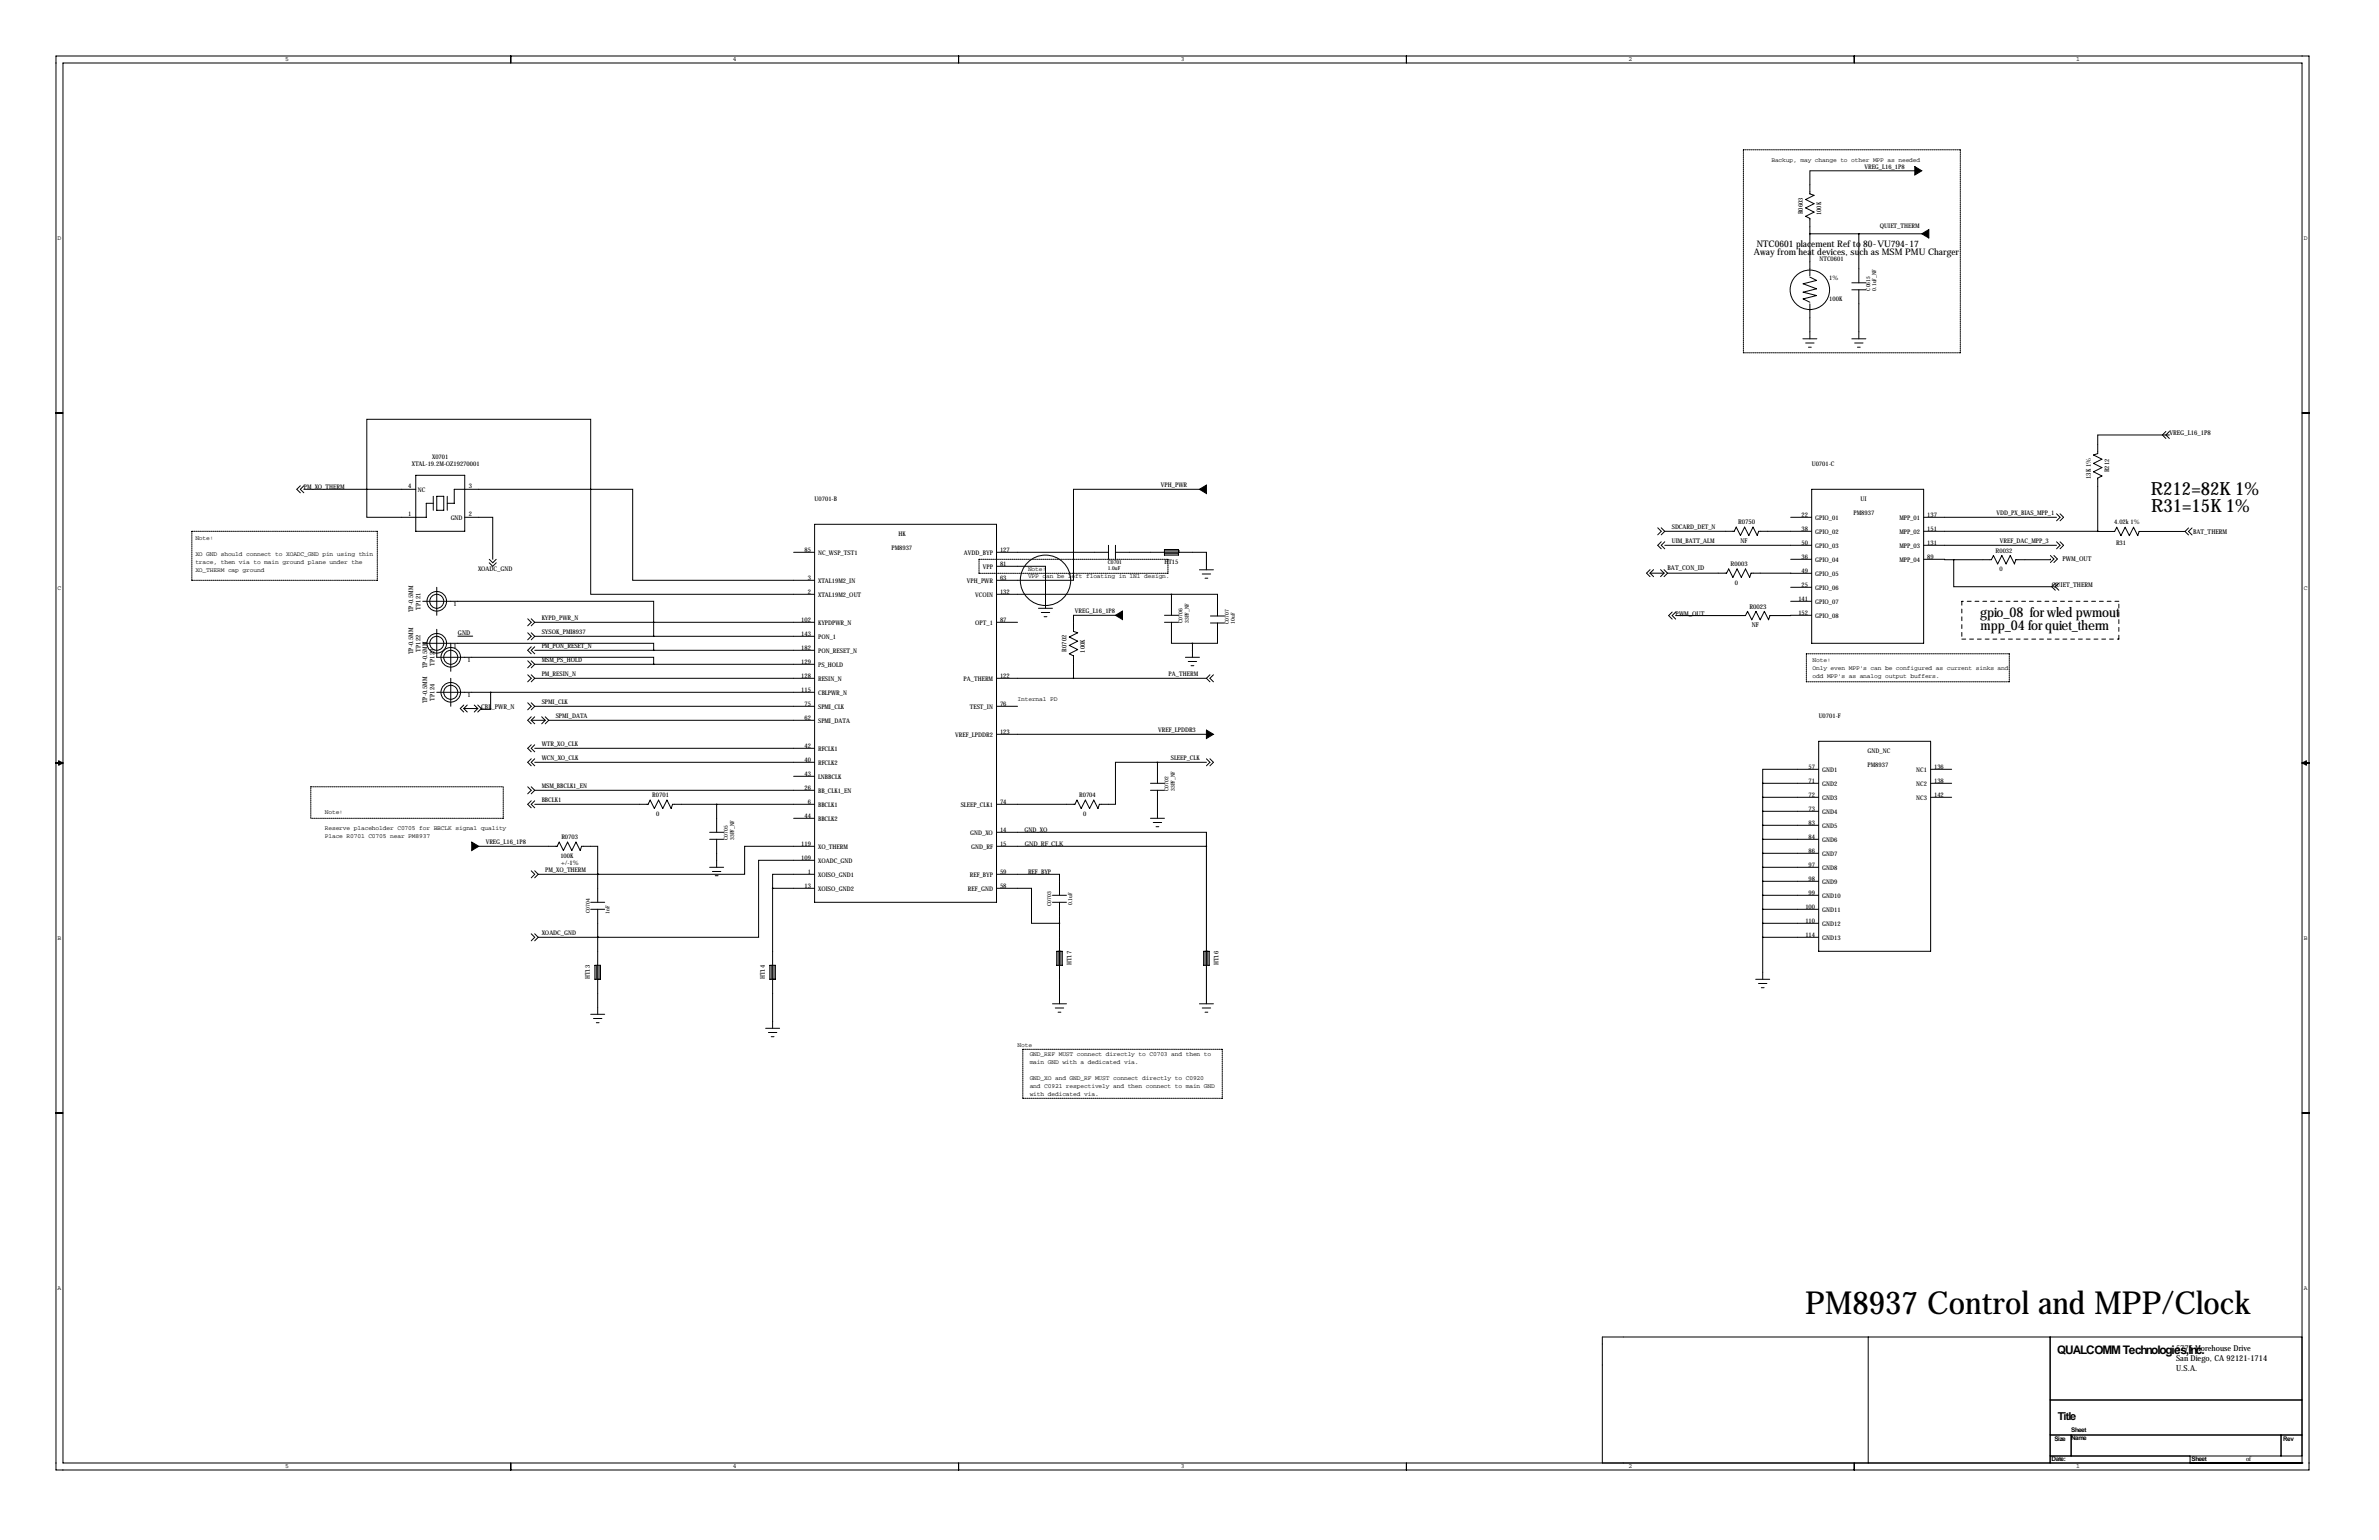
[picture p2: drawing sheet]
<svg xmlns="http://www.w3.org/2000/svg" width="864mm" height="559mm" viewBox="0 0 864 559" stroke-linecap="round" stroke-linejoin="round" font-family="sans-serif">
<defs><g id="words">
<text font-size="11.5" x="655.3" y="476.8">PM8937 Control and MPP/Clock</text>
<g font-size="6.6">
<text x="780.7" y="179.8">R212=82K 1%</text>
<text x="780.8" y="185.7">R31=15K 1%</text>
</g>
<g font-size="4.9">
<text x="718.8" y="224">gpio_08 for wled pwmout</text>
<text x="719" y="228.7">mpp_04 for quiet_therm</text>
</g>
<text font-size="4.3" x="746.8" y="491.2">QUALCOMM Technologies,Inc.</text>
<text font-size="4" x="747" y="515.1">Title</text>
<g font-size="3.3">
<text x="637.7" y="89.7">NTC0601 placement Ref to 80-VU794-17</text>
<text x="636.7" y="92.5">Away from heat devices, such as MSM PMU Charger</text>
</g>
<g font-size="3">
<text x="789.9" y="490.1">5775 Morehouse Drive</text>
<text x="789.9" y="497.6">U.S.A.</text>
<text x="789.9" y="493.8">San Diego, CA 92121-1714</text>
</g>
<g font-size="2.4">
<text x="787.5" y="157.8">VREG_L16_1P8</text>
<text x="759" y="173.8" transform="rotate(-90 759 173.8)">13K 1%</text>
<text x="631" y="190.2">R0750</text>
<text x="631.8" y="197">NF</text>
<text x="796.1" y="193.8">BAT_THERM</text>
<text x="748.7" y="203.7">PW</text>
<text x="751.9" y="203.7">M_OUT</text>
<text x="605.3" y="207">BAT_CON_ID</text>
<text x="744.8" y="212.9">QUIET_THERM</text>
<text x="635.1" y="220.8">R0023</text>
<text x="608.3" y="223.4">PW</text>
<text x="611.4" y="223.4">M_OUT</text>
<text x="635.9" y="227.6">NF</text>
<text x="166.2" y="230.6">GND</text>
<text x="174.7" y="257.1">CBL_PW</text>
<text x="182.7" y="257.1">R_N</text>
</g>
<g font-size="2.3">
<text x="103.5" y="22.2">5</text>
<text x="266" y="22.2">4</text>
<text x="428.6" y="22.2">3</text>
<text x="591.2" y="22.2">2</text>
<text x="753.7" y="22.2">1</text>
<text x="643" y="58.7">Backup, may change to other MPP as needed</text>
<text x="676.8" y="61.2">VREG_L16_1P8</text>
<text x="654.5" y="77.7" transform="rotate(-90 654.5 77.7)">R0603</text>
<text x="661.1" y="78.1" transform="rotate(-90 661.1 78.1)">100K</text>
<text x="682.4" y="82.6">QUIET_THERM</text>
<text x="20.9" y="87">D</text>
<text x="836.3" y="87">D</text>
<text x="660.5" y="94.7">NTC0601</text>
<text x="664" y="101.7">1%</text>
<text x="664" y="109.1">100K</text>
<text x="156.9" y="166.4">X0701</text>
<text x="149.5" y="169">XTAL-19.2M-OZ19270001</text>
<text x="657.7" y="169.2">U0701-C</text>
<text x="765.6" y="171.3" transform="rotate(-90 765.6 171.3)">R212</text>
<text x="110.3" y="177.5">PM_XO_THERM</text>
<text x="148.2" y="177">4</text>
<text x="151.7" y="178.4">NC</text>
<text x="170.2" y="177">3</text>
<text x="421.4" y="176.8">VPH_PW</text>
<text x="429.6" y="176.8">R</text>
<text x="295.7" y="181.9">U0701-B</text>
<text x="675.4" y="181.9">UI</text>
<text x="148.2" y="187.2">1</text>
<text x="163.6" y="188.5">GND</text>
<text x="170.2" y="187.2">2</text>
<text x="654" y="187.7">22</text>
<text x="658.9" y="188.5">GPIO_01</text>
<text x="672.9" y="186.9">PM8937</text>
<text x="689.5" y="188.5">MPP_01</text>
<text x="699.6" y="187.7">137</text>
<text x="724.7" y="186.9">VDD_PX_BIAS_MPP_1</text>
<text x="767.5" y="190.3">4.02k 1%</text>
<text x="70.9" y="196.1">Note:</text>
<text x="326.2" y="194.6">HK</text>
<text x="606.9" y="197.1">UIM_BATT_ALM</text>
<text x="606.9" y="192">SDCARD_DET_N</text>
<text x="654" y="192.8">38</text>
<text x="654" y="197.9">50</text>
<text x="658.9" y="193.6">GPIO_02</text>
<text x="689.5" y="193.6">MPP_02</text>
<text x="699.6" y="192.8">151</text>
<text x="699.6" y="197.9">131</text>
<text x="726" y="197.1">VREF_DAC_MPP_3</text>
<text x="768.1" y="197.6">R31</text>
<text x="70.9" y="201.9">XO GND should connect to XOADC_GND pin using thin</text>
<text x="292.1" y="200.4">85</text>
<text x="297" y="201.2">NC_W</text>
<text x="302.8" y="201.2">SP_TST1</text>
<text x="323.6" y="199.6">PM8937</text>
<text x="349.9" y="201.2">AVDD_BYP</text>
<text x="363" y="200.4">127</text>
<text x="654" y="202.9">36</text>
<text x="658.9" y="198.7">GPIO_03</text>
<text x="658.9" y="203.8">GPIO_04</text>
<text x="689.5" y="198.7">MPP_03</text>
<text x="689.5" y="203.8">MPP_04</text>
<text x="699.6" y="202.9">89</text>
<text x="724.4" y="200.6">R0032</text>
<text x="70.9" y="204.8">trace, then via to main ground plane under the</text>
<text x="70.9" y="207.7">XO_THERM cap ground</text>
<text x="173.5" y="207.3">XOADC_GND</text>
<text x="356.8" y="206.3">VPP</text>
<text x="363" y="205.5">81</text>
<text x="373.2" y="207">Note:</text>
<text x="373.2" y="209.9">VPP can be left floating in 1N1 design.</text>
<text x="422.7" y="204.8">HT15</text>
<text x="628.2" y="205.4">R0003</text>
<text x="654" y="208">49</text>
<text x="658.9" y="208.8">GPIO_05</text>
<text x="725.8" y="207.3">0</text>
<text x="20.9" y="214">C</text>
<text x="293.3" y="210.6">3</text>
<text x="293.3" y="215.6">2</text>
<text x="297" y="211.4">XTAL19M2_IN</text>
<text x="351" y="211.4">VPH_PW</text>
<text x="359.2" y="211.4">R</text>
<text x="363" y="210.6">63</text>
<text x="363" y="215.6">132</text>
<text x="629.7" y="212.1">0</text>
<text x="654" y="213.1">25</text>
<text x="658.9" y="213.9">GPIO_06</text>
<text x="836.3" y="214">C</text>
<text x="152.7" y="221.2" transform="rotate(-90 152.7 221.2)">TP121</text>
<text x="164.6" y="220.1">1</text>
<text x="297" y="216.5">XTAL19M2_OUT</text>
<text x="354" y="216.5">VCOIN</text>
<text x="652.8" y="218.2">141</text>
<text x="658.9" y="219">GPIO_07</text>
<text x="150" y="222.2" transform="rotate(-90 150 222.2)">TP-0.5MM</text>
<text x="196.6" y="225">KYPD_PW</text>
<text x="206" y="225">R_N</text>
<text x="290.9" y="225.8">102</text>
<text x="297" y="226.6">KYPDPW</text>
<text x="305.1" y="226.6">R_N</text>
<text x="354" y="226.6">OPT_1</text>
<text x="363" y="225.8">87</text>
<text x="390.2" y="222.5">VREG_L16_1P8</text>
<text x="652.8" y="223.3">152</text>
<text x="658.9" y="224.1">GPIO_08</text>
<text x="196.6" y="230.1">SYSOK_PMI8937</text>
<text x="290.9" y="230.9">143</text>
<text x="297" y="231.7">PON_1</text>
<text x="150" y="237.4" transform="rotate(-90 150 237.4)">TP-0.5MM</text>
<text x="152.7" y="236.5" transform="rotate(-90 152.7 236.5)">TP122</text>
<text x="164.6" y="235.3">1</text>
<text x="196.6" y="235.2">PM_PON_RESET_N</text>
<text x="290.9" y="236">182</text>
<text x="297" y="236.8">PON_RESET_N</text>
<text x="387.1" y="236.5" transform="rotate(-90 387.1 236.5)">R0702</text>
<text x="393.8" y="236.8" transform="rotate(-90 393.8 236.8)">100K</text>
<text x="155.1" y="242.5" transform="rotate(-90 155.1 242.5)">TP-0.5MM</text>
<text x="157.8" y="241.5" transform="rotate(-90 157.8 241.5)">TP123</text>
<text x="169.7" y="240.4">1</text>
<text x="196.6" y="245.4">PM_RESIN_N</text>
<text x="196.6" y="240.3">MSM_PS_HOLD</text>
<text x="290.9" y="241">129</text>
<text x="297" y="241.9">PS_HOLD</text>
<text x="424.2" y="245.4">PA_THERM</text>
<text x="658" y="240.2">Note:</text>
<text x="658" y="243.1">Only even MPP's can be configured as current sinks and</text>
<text x="658" y="246">odd MPP's as analog output buffers.</text>
<text x="290.9" y="246.1">128</text>
<text x="290.9" y="251.2">115</text>
<text x="297" y="246.9">RESIN_N</text>
<text x="349.8" y="246.9">PA_THERM</text>
<text x="363" y="246.1">122</text>
<text x="155.1" y="255.2" transform="rotate(-90 155.1 255.2)">TP-0.5MM</text>
<text x="157.8" y="254.2" transform="rotate(-90 157.8 254.2)">TP124</text>
<text x="169.7" y="253.1">1</text>
<text x="196.6" y="255.5">SPMI_CLK</text>
<text x="292.1" y="256.3">75</text>
<text x="297" y="252">CBLPW</text>
<text x="297" y="257.1">SPMI_CLK</text>
<text x="303.6" y="252">R_N</text>
<text x="352" y="257.1">TEST_IN</text>
<text x="363" y="256.3">76</text>
<text x="369.4" y="254.3">Internal PD</text>
<text x="201.7" y="260.6">SPMI_DATA</text>
<text x="292.1" y="261.4">62</text>
<text x="297" y="262.2">SPMI_DATA</text>
<text x="660.2" y="260.6">U0701-F</text>
<text x="346.8" y="267.3">VREF_LPDDR2</text>
<text x="363" y="266.4">123</text>
<text x="420.4" y="265.7">VREF_LPDDR3</text>
<text x="196.6" y="275.8">W</text>
<text x="196.6" y="270.8">W</text>
<text x="198.5" y="275.8">CN_XO_CLK</text>
<text x="198.5" y="270.8">TR_XO_CLK</text>
<text x="292.1" y="271.5">42</text>
<text x="297" y="272.3">RFCLK1</text>
<text x="425" y="275.8">SLEEP_CLK</text>
<text x="678" y="273.3">GND_NC</text>
<text x="292.1" y="276.6">40</text>
<text x="292.1" y="281.7">43</text>
<text x="297" y="277.4">RFCLK2</text>
<text x="656.6" y="279.1">57</text>
<text x="661.5" y="280">GND1</text>
<text x="678" y="278.4">PM8937</text>
<text x="695.6" y="280">NC1</text>
<text x="702.1" y="279.1">136</text>
<text x="196.6" y="286">MSM_BBCLK1_EN</text>
<text x="292.1" y="286.8">26</text>
<text x="297" y="287.6">BB_CLK1_EN</text>
<text x="297" y="282.5">LNBBCLK</text>
<text x="656.6" y="284.2">71</text>
<text x="661.5" y="285">GND2</text>
<text x="695.6" y="285">NC2</text>
<text x="702.1" y="284.2">138</text>
<text x="196.6" y="291.1">BBCLK1</text>
<text x="236.8" y="289.3">R0701</text>
<text x="293.3" y="291.8">6</text>
<text x="297" y="292.7">BBCLK1</text>
<text x="348.7" y="292.7">SLEEP_CLK1</text>
<text x="363" y="291.8">74</text>
<text x="391.7" y="289.3">R0704</text>
<text x="656.6" y="289.3">72</text>
<text x="661.5" y="290.1">GND3</text>
<text x="695.6" y="290.1">NC3</text>
<text x="702.1" y="289.3">142</text>
<text x="117.9" y="295.4">Note:</text>
<text x="238.2" y="296">0</text>
<text x="292.1" y="296.9">44</text>
<text x="297" y="297.7">BBCLK2</text>
<text x="393.2" y="296">0</text>
<text x="656.6" y="299.5">83</text>
<text x="656.6" y="294.4">73</text>
<text x="661.5" y="295.2">GND4</text>
<text x="117.9" y="301.2">Reserve placeholder C0705 for BBCLK signal quality</text>
<text x="117.9" y="304.1">Place R0701 C0705 near PM8937</text>
<text x="203.8" y="304.5">R0703</text>
<text x="352.2" y="302.8">GND_XO</text>
<text x="363" y="302">14</text>
<text x="371.9" y="302">GND_XO</text>
<text x="656.6" y="304.5">84</text>
<text x="661.5" y="300.3">GND5</text>
<text x="661.5" y="305.4">GND6</text>
<text x="176.3" y="306.3">VREG_L16_1P8</text>
<text x="203.4" y="311.2">100K</text>
<text x="290.9" y="307.1">119</text>
<text x="297" y="307.9">XO_THERM</text>
<text x="352.6" y="307.9">GND_RF</text>
<text x="363" y="307.1">15</text>
<text x="372" y="306.9">GND_RF_CLK</text>
<text x="656.6" y="309.6">86</text>
<text x="661.5" y="310.4">GND7</text>
<text x="197.9" y="316.5">PM_XO_THERM</text>
<text x="203.6" y="313.8">+/-1%</text>
<text x="290.9" y="312.2">109</text>
<text x="293.3" y="317.2">1</text>
<text x="297" y="313">XOADC_GND</text>
<text x="363" y="317.2">59</text>
<text x="373.2" y="317.2">REF_BYP</text>
<text x="656.6" y="314.7">97</text>
<text x="661.5" y="315.5">GND8</text>
<text x="292.1" y="322.3">13</text>
<text x="297" y="318.1">XOISO_GND1</text>
<text x="297" y="323.1">XOISO_GND2</text>
<text x="351.4" y="323.1">REF_GND</text>
<text x="352" y="318.1">REF_BYP</text>
<text x="363" y="322.3">58</text>
<text x="656.6" y="319.8">98</text>
<text x="661.5" y="320.6">GND9</text>
<text x="655.4" y="329.9">100</text>
<text x="656.6" y="324.9">99</text>
<text x="661.5" y="325.7">GND10</text>
<text x="655.4" y="335">110</text>
<text x="661.5" y="330.8">GND11</text>
<text x="661.5" y="335.8">GND12</text>
<text x="20.9" y="341">B</text>
<text x="196.6" y="339.3">XOADC_GND</text>
<text x="655.4" y="340.1">114</text>
<text x="661.5" y="340.9">GND13</text>
<text x="836.3" y="341">B</text>
<text x="389" y="350.3" transform="rotate(-90 389 350.3)">HT17</text>
<text x="442.4" y="350.3" transform="rotate(-90 442.4 350.3)">HT16</text>
<text x="214.2" y="355.4" transform="rotate(-90 214.2 355.4)">HT13</text>
<text x="277.7" y="355.4" transform="rotate(-90 277.7 355.4)">HT14</text>
<text x="369.4" y="380">Note</text>
<text x="373.8" y="383.3">GND_REF MUST connect directly to C0703 and then to</text>
<text x="373.8" y="386.2">main GND with a dedicated via.</text>
<text x="373.8" y="392">GND_XO and GND_RF MUST connect directly to C0920</text>
<text x="373.8" y="394.9">and C0921 respectively and then connect to main GND</text>
<text x="373.8" y="397.8">with dedicated via.</text>
<text x="20.9" y="468">A</text>
<text x="836.3" y="468">A</text>
<text x="751.8" y="519.6">Sheet</text>
<text x="745.7" y="522.7">Size</text>
<text x="751.8" y="522.5">Name</text>
<text x="828.8" y="523">Rev</text>
<text x="103.5" y="532.8">5</text>
<text x="266" y="532.8">4</text>
<text x="428.6" y="532.8">3</text>
<text x="591.2" y="532.8">2</text>
<text x="744.7" y="530.1">Date:</text>
<text x="753.7" y="532.8">1</text>
<text x="795.5" y="530.1">Sheet</text>
<text x="815.3" y="530.1">of</text>
</g>
<g font-size="2">
<text x="678.8" y="105.4" transform="rotate(-90 678.8 105.4)">C0615</text>
<text x="681.1" y="105.4" transform="rotate(-90 681.1 105.4)">0.1uF_NF</text>
<text x="402.1" y="204.5">C0701</text>
<text x="402.1" y="206.8">1.0uF</text>
<text x="429.3" y="226.1" transform="rotate(-90 429.3 226.1)">C0706</text>
<text x="431.6" y="226.1" transform="rotate(-90 431.6 226.1)">33PF_NF</text>
<text x="446" y="226.3" transform="rotate(-90 446 226.3)">C0707</text>
<text x="448.3" y="226.3" transform="rotate(-90 448.3 226.3)">10uF</text>
<text x="424.2" y="287" transform="rotate(-90 424.2 287)">C0702</text>
<text x="426.5" y="287" transform="rotate(-90 426.5 287)">33PF_NF</text>
<text x="264.2" y="304.8" transform="rotate(-90 264.2 304.8)">C0705</text>
<text x="266.5" y="304.8" transform="rotate(-90 266.5 304.8)">33PF_NF</text>
<text x="381.6" y="328.7" transform="rotate(-90 381.6 328.7)">C0703</text>
<text x="389.2" y="328.4" transform="rotate(-90 389.2 328.4)">0.1uF</text>
<text x="214.2" y="331.2" transform="rotate(-90 214.2 331.2)">C0704</text>
<text x="221.3" y="331.5" transform="rotate(-90 221.3 331.5)">1nF</text>
</g>
</g></defs>
<g fill="none" stroke="#000" stroke-width=".36">
<path d="M20.3 20.3h817.9v513.1h-817.9zM22.9 22.9h812.8v508h-812.8zM185.4 20.3v2.6M348 20.3v2.6M510.5 20.3v2.6M673.1 20.3v2.6M695.1 62h-38.1v8.4l1.5 .5-3 1.5 3 1.5-3 1.5 3 1.6-3 1.5 1.5 .7v20.9M657 84.8h40.6M674.8 84.8v17.8M657 100.5l2.4 1.3-4.8 1.2 4.8 1.8-4.8 1.2 4.8 1.2-4.8 1.3 2.4 1.2M657 110.2v12.7M672.2 105.2h5.1"/>
<path d="M672.2 102.6h5.1M674.8 105.2v17.7M654.5 122.9h5M655.5 124.5h3M656.5 126h1M672.2 122.9h5.1M673.3 124.5h3M674.3 126h1M20.3 149.9h2.6M786.2 156.6l-1.2 1.2 1.2 1.3M787.5 157.8h-26v6.8l-1.5 .5 3 1.5-3 1.5 3 1.6-3 1.5 3 1.5-1.5 .8v19.3M787.5 156.6l-1.3 1.2 1.3 1.3"/>
<path d="M835.7 149.9h2.5M109 176.3l-1.3 1.2 1.3 1.3M110.3 177.5h40.6M110.3 176.3l-1.3 1.2 1.3 1.3M150.9 172.5h17.8v20.3h-17.8zM435.4 177.5h-45.7v33.1h-28M657.7 177.5h40.6v55.9h-40.6zM157.3 182.6h-2.6v5.1h-21.6v-35.6h81.3v63.5h81.3M157.3 180.1v5.1M158.5 180.1h2.6v5.1h-2.6zM162.4 182.6h2.5v-5.1h64.8v33.1h66M162.4 180.1v5.1"/>
<path d="M168.7 187.7h10.2v15.2M295.7 190.2h66v137.2h-66zM402.4 197.9v5M404.9 197.9v5M422.7 199.4h5.1v2h-5.1zM422.7 199.9h5.1M427.8 199.9h.1M601.8 191.5l1.2 1.3-1.2 1.3M603 196.6l-1.2 1.3 1.2 1.2M603 191.5l1.3 1.3M604.3 192.8h25.2l.8-1.5 1.5 3 1.5-3 1.5 3 1.6-3 1.5 3 .5-1.5h19.3M604.3 197.9h53.4"/>
<path d="M604.3 196.6l-1.3 1.3 1.3 1.2M604.3 192.8l-1.3 1.3M650 187.7h7.7M698.3 187.7h48.3M698.3 192.8h63.2M698.3 197.9h48.3M746.6 186.4l1.2 1.3-1.2 1.3M746.6 196.6l1.2 1.3-1.2 1.2M747.8 186.4l1.3 1.3-1.3 1.3M747.8 196.6l1.3 1.3-1.3 1.2M761.5 192.8h6.1l.8-1.5 1.5 3.1 1.5-3.1 1.6 3.1 1.5-3.1 1.5 3.1 .5-1.6h16.7M793.2 192.8l1.3 1.3"/>
<path d="M794.5 191.6l-1.3 1.2M795.7 191.6l-1.2 1.2 1.2 1.3M153.5 218.2h83.8v12.7M158.5 213.1v10.2M177.6 204.2l1.3 1.3 1.2-1.3M177.6 202.9l1.3 1.3 1.2-1.3M288.1 200.4h7.6M361.7 205.5h17.8v15.2M361.7 215.6h63.5M361.7 200.4h40.7M404.9 200.4h33v6.4M422.7 200.9h5.1"/>
<path d="M425.2 215.6h16.8v7.9M425.2 215.6v7.7M427.8 200.4h.1M435.4 206.8h5.1M436.4 208.3h3.1M437.4 209.8h1.1M599 208h5.1M599 206.7l-1.3 1.3 1.3 1.2M599 208l1.3 1.2M600.3 206.7l-1.3 1.3M602.8 206.7l1.3 1.3M604.1 206.7l1.2 1.3"/>
<path d="M604.1 208l-1.3 1.2M605.3 208h21.5l.7-1.5 1.6 3 1.5-3 1.5 3 1.5-3 1.6 3 .5-1.5h22M605.3 208l-1.2 1.2M650 202.9h7.7M650 213.1h7.7M650 218.2h7.7M698.3 202.9l10.9 .2M709.2 203.1v9.8h35.6M744.3 202.8v.3h-12.5l-.5 1.5-1.6-3-1.5 3-1.5-3-1.5 3-1.6-3-.7 1.5h-13.7M744.3 201.6l1.3 1.2-1.3 1.3M744.8 212.9l1.3 1.3M745.6 201.6l1.3 1.2-1.3 1.3"/>
<path d="M746.1 211.6l-1.3 1.3M747.4 211.6l-1.3 1.3 1.3 1.3M153.5 233.4h83.8v2.6M158.5 228.3v10.2h78.8v2.5M163.6 233.4v10.2M166.2 230.8h5.4M191.6 239.8l1.2 1.2-1.2 1.3M191.6 224.5l1.2 1.3-1.2 1.3M191.6 229.6l1.2 1.3-1.2 1.3M192.8 239.8l1.3 1.2M192.8 224.5l1.3 1.3M192.8 234.7l-1.2 1.3 1.2 1.2"/>
<path d="M192.8 229.6l1.3 1.3M194.1 236h101.6M194.1 225.8h101.6M194.1 230.9h101.6M194.1 225.8l-1.3 1.3M194.1 234.7l-1.3 1.3 1.3 1.2M194.1 230.9l-1.3 1.3M361.7 225.8h7.7M377 220.7h5.1M378 222.2h3.1M379 223.8h1M404.9 223.3h-15.2v5.8l1.5 .5-3 1.5 3 1.6-3 1.5 3 1.5-3 1.5 1.5 .8v8.1"/>
<path d="M422.7 223.3h5.1M422.7 225.8h5.1M425.2 225.8v7.6h7.7M430.3 238.5h5.1M432.9 233.4v5.1M439.4 226.1h5.1M439.4 223.5h5.1M442 226.1v7.3h-9.1M607 222.1l-1.3 1.3 1.3 1.2M608.3 222.1l-1.3 1.3 1.3 1.2M657.7 223.3l-15.2 .1-.5 1.5-1.5-3.1-1.5 3.1-1.6-3.1-1.5 3.1-1.5-3.1-.8 1.6h-25.3M158.5 251.2h137.2"/>
<path d="M163.6 246.1v10.2M168.4 255.8l-1.3 1.3 1.3 1.3M168.4 257.1l1.2 1.3M168.4 257.1h5M169.6 255.8l-1.2 1.3M172.2 255.8l1.2 1.3M173.4 255.8l1.3 1.3M173.4 257.1l-1.2 1.3M174.7 257.1l-1.3 1.3M178.1 251.2v6.2h-3.4v-.3M191.6 255l1.2 1.3-1.2 1.3M191.6 244.9l1.2 1.2-1.2 1.3"/>
<path d="M192.8 255l1.3 1.3M192.8 244.9l1.3 1.2M194.1 246.1h101.6M194.1 256.3h101.6M194.1 241h101.6M194.1 256.3l-1.3 1.3M194.1 246.1l-1.3 1.3M194.1 241l-1.3 1.3M361.7 246.1h76.2M361.7 256.3h7.7M431.3 240h3.1M432.4 241.6h1"/>
<path d="M437.9 246.1l1.3 1.3M439.2 244.9l-1.3 1.2M440.5 244.9l-1.3 1.2 1.3 1.3M20.3 276.9h2.6M21.3 276.1l1.6 .8-1.6 .7zM192.8 261.4h5.1M192.8 260.1l-1.2 1.3 1.2 1.2M192.8 261.4l1.3 1.2M192.8 275.3l-1.2 1.3 1.2 1.3M192.8 270.3l-1.2 1.2 1.2 1.3M194.1 271.5h101.6M194.1 276.6h101.6"/>
<path d="M194.1 260.1l-1.3 1.3M194.1 275.3l-1.3 1.3 1.3 1.3M194.1 270.3l-1.3 1.2 1.3 1.3M196.6 260.1l1.3 1.3M197.9 260.1l1.3 1.3M197.9 261.4l-1.3 1.2M199.2 261.4h96.5M199.2 261.4l-1.3 1.2M361.7 266.4h76.2M420.2 276.6h-15.3v15.2h-5.8l-.5 1.6-1.5-3.1-1.6 3.1-1.5-3.1-1.5 3.1-1.5-3.1-.8 1.5h-28.5M420.2 276.6h17.7M420.2 276.6v7.6"/>
<path d="M437.9 275.3l1.3 1.3-1.3 1.3M439.2 275.3l1.3 1.3-1.3 1.3M660.2 279.1h-20.3v5.1M660.2 269h40.6v76.2h-40.6zM700.8 279.1h7.7M835.7 276.9h2.5M835.7 276.9l1.5-.8v1.5zM191.6 285.5l1.2 1.3-1.2 1.2M192.8 285.5l1.3 1.3M192.8 290.6l-1.2 1.2 1.2 1.3M194.1 286.8h101.6M194.1 291.8h41.2l.7-1.5 1.5 3.1 1.6-3.1 1.5 3.1 1.5-3.1 1.5 3.1 .5-1.6h51.6"/>
<path d="M194.1 286.8l-1.3 1.2M194.1 290.6l-1.3 1.2 1.3 1.3M260.1 291.8v10.2M288.1 296.9h7.6M288.1 281.7h7.6M417.6 286.8h5.1M417.6 296.9h5.1M417.6 284.2h5.1M418.6 298.4h3.1M419.7 300h1M420.2 286.8v10.1M639.9 284.2h20.3"/>
<path d="M639.9 299.5h20.3M639.9 294.4h20.3M639.9 289.3h20.3M639.9 284.2v71.1M700.8 284.2h7.7M700.8 289.3h7.7M173.8 307.1h28.4l.8-1.5 1.5 3 1.5-3 1.6 3 1.5-3 1.5 3 .5-1.5h5.9v10.1M192.8 316l1.3 1.2-1.3 1.3M194.1 316l1.3 1.2M195.4 317.2h21.6M195.4 317.2l-1.3 1.3M217 317.2h.1"/>
<path d="M217 317.2v10.2M257.6 302h5.1M257.6 304.5h5.1M257.6 314.7h5.1M258.6 316.2h3.1M259.6 317.8h1.1M260.1 304.5v10.2M295.7 317.2h-15.2v5.1M295.7 312.2h-20.3v27.9h-58.4M295.7 307.1h-25.4v10.1h-53.3M361.7 302h76.2v5.1M361.7 317.2h22.9v7.7"/>
<path d="M361.7 307.1h76.2M437.9 307.1v57.1M639.9 304.5h20.3M639.9 314.7h20.3M639.9 309.6h20.3M639.9 319.8h20.3M192.8 338.8l1.3 1.3-1.3 1.3M194.1 338.8l1.3 1.3M214.4 327.4h5.1M214.4 329.9h5.1M217 329.9v38.1M280.5 322.3h15.2"/>
<path d="M280.5 322.3v50.8M361.7 322.3h12.7v12.7h10.2M382.1 327.4h5M382.1 324.9h5M384.6 327.4v36.8M639.9 324.9h20.3M639.9 329.9h20.3M639.9 335h20.3M195.4 340.1h21.6M195.4 340.1l-1.3 1.3M216 350.3h2v5h-2zM216.5 350.3v5"/>
<path d="M217 355.3h.1M217 340.1h.1M217.5 355.3h.1M217.5 350.3v5M279.5 350.3h2v5h-2zM280 350.3v5M280.5 355.3h.1M281 355.3h.1M281 350.3v5M383.6 345.2h2v5.1h-2zM384.1 345.2h.1M384.1 345.2v5.1"/>
<path d="M384.6 345.2h.1M385.1 345.2v5.1M436.9 345.2h2.1v5.1h-2.1zM437.4 345.2h.1M437.4 345.2v5.1M437.9 345.2h.1M438.5 345.2v5.1M637.3 355.3h5.1M638.4 356.9h3M639.4 358.4h1M639.9 340.1h20.3M214.4 368h5.1"/>
<path d="M215.4 369.6h3.1M216.5 371.1h1M277.9 373.1h5.1M278.9 374.6h3.1M280 376.2h1M382.1 364.2h5M383.1 365.8h3M384.1 367.3h1M435.4 364.2h5.1M436.4 365.8h3.1M437.4 367.3h1.1M20.3 403.9h2.6"/>
<path d="M835.7 403.9h2.5M678.2 485.1v45.8M744.2 485.1v45.8M835.7 485.1h-254v45.8M744.2 508h91.5M185.4 530.9v2.5M348 530.9v2.5M510.5 530.9v2.5M673.1 530.9v2.5M744.2 520.7h91.5M744.2 528.3h91.5M751.8 520.7v7.6"/>
<path d="M795 530.9h.1M795 528.3v2.6M828 520.7v7.6M835.7 530.9h.1"/>
<circle cx="657" cy="105.2" r="7.2"/>
<circle cx="158.5" cy="218.2" r="3.6"/>
<circle cx="158.5" cy="218.2" r="2.54"/>
<circle cx="379.5" cy="210.6" r="9.1"/>
<circle cx="158.5" cy="233.4" r="3.6"/>
<circle cx="158.5" cy="233.4" r="2.54"/>
<circle cx="163.6" cy="238.5" r="3.6"/>
<circle cx="163.6" cy="238.5" r="2.54"/>
<circle cx="163.6" cy="251.2" r="3.6"/>
<circle cx="163.6" cy="251.2" r="2.54"/>
</g>
<g fill="none" stroke="#000" stroke-width=".36" stroke-dasharray=".4 .4">
<path d="M632.9 54.4h78.7M711.6 54.4v73.6M632.9 128v-73.6M711.6 128h-78.7M69.6 192.8h67.4M137 192.8v17.8M69.6 210.6v-17.8M137 210.6h-67.4M355.4 208v-5.1M355.4 202.9h68.6M424 202.9v5.1M424 208h-68.6"/>
<path d="M655.7 237.2h73.7M729.4 237.2v10.2M655.7 247.4v-10.2M729.4 247.4h-73.7M112.8 296.9v-11.4M112.8 285.5h69.9M182.7 285.5v11.4M182.7 296.9h-69.9M371.3 398.5v-17.8M371.3 380.7h72.4M443.7 380.7v17.8M443.7 398.5h-72.4"/>
</g>
<path d="M712.2 218.2v13.7M769.2 218.2h-57M712.2 231.9h57M769.2 231.9v-13.7" fill="none" stroke="#000" stroke-width=".36" stroke-dasharray="1.4 1.4"/>
<path d="M695.1 60.5l2.5 1.5-2.5 1.5zM697.6 84.8l2.6-1.5v3.1zM435.4 177.5l2.5-1.5v3.1zM404.9 223.3l2.6-1.6v3.1zM437.9 264.9l2.6 1.5-2.6 1.6zM171.2 305.6l2.6 1.5-2.6 1.5z" fill="#000" stroke="#000" stroke-width=".36"/>
<path d="M280.4 322.3a.05 .05 0 0 0 .1 0 .05 .05 0 0 0-.1 0zM216.9 340.1a.05 .05 0 0 0 .1 0 .05 .05 0 0 0-.1 0zM437.9 307.1a.05 .05 0 0 0 .1 0 .05 .05 0 0 0-.1 0zM216.9 317.2a.05 .05 0 0 0 .1 0 .05 .05 0 0 0-.1 0zM216.9 340.1a.05 .05 0 0 0 .1 0 .05 .05 0 0 0-.1 0zM216.9 317.2a.05 .05 0 0 0 .1 0 .05 .05 0 0 0-.1 0zM260.1 291.8a.05 .05 0 0 0 .1 0 .05 .05 0 0 0-.1 0zM432.8 233.4a.05 .05 0 0 0 .1 0 .05 .05 0 0 0-.1 0zM425.2 215.6a.05 .05 0 0 0 .1 0 .05 .05 0 0 0-.1 0zM420.1 276.6a.05 .05 0 0 0 .1 0 .05 .05 0 0 0-.1 0z" fill="#000" stroke="#000" stroke-width=".51"/>
<use href="#words"/>
</svg>
